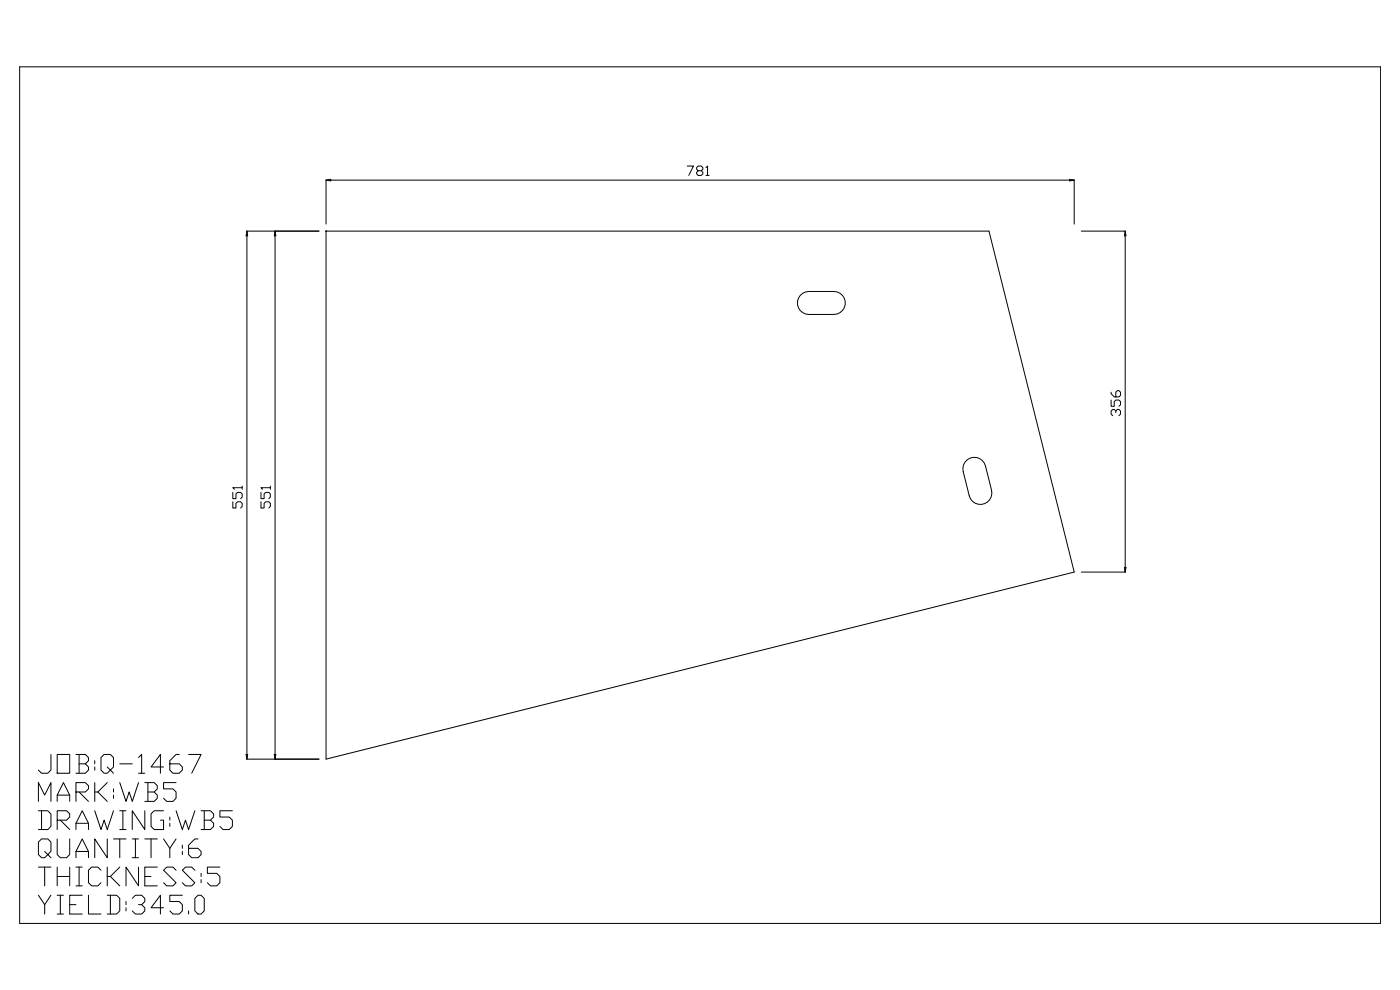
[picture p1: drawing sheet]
<svg xmlns="http://www.w3.org/2000/svg" width="420mm" height="297mm" viewBox="0 0 420 297" stroke-linecap="round" stroke-linejoin="round" font-family="sans-serif">
<g fill="none" stroke="#000" stroke-width=".3">
<path d="M5.9 20h408.1v256.9h-408.1zM97.8 54v13.2M97.8 54h224.3M97.8 54l1.4-.2v.4zM206.1 49.8h1.9l-1.4 2.8M209.4 51.2l-.5-.5v-.4l.5-.5h.9l.5 .5v.4l-.5 .5h-.9l-.5 .5v.4l.5 .5h.9l.5-.5v-.4l-.5-.5M211.7 50.3l.5-.5v2.8M211.7 52.6h1M320.7 53.8l1.4 .2-1.4 .2zM322.1 54v13.2M74 69.3h21.7M74 69.3v158.3"/>
<path d="M74 69.3l.3 1.4h-.5zM82.5 69.3l.2 1.4h-.4zM82.5 69.3v158.3M97.7 69.3h198.9l25.5 102.2-224.3 56.1zM97.8 69.3h.1M97.8 69.3h-.1M324.3 69.3h13.2M337.4 69.3l.3 1.4h-.5zM337.4 69.3v102.2M240 88.6l.7-.7 1.9-.5h7.5a3.4 3.4 0 0 1 3.4 3.4 3.4 3.4 0 0 1-3.4 3.5h-7.5a3.4 3.4 0 0 1-3.1-2 3.4 3.4 0 0 1 .5-3.7zM333.2 120v1.8h1v-1.4l.4-.4h1l.4 .4v1l-.4 .4M333.2 117.6v.5l1 .9h1.4l.4-.5v-.9l-.4-.5h-.5l-.5 .5v1.4"/>
<path d="M290.1 137.9a3.4 3.4 0 0 1 5.4 1.8l1.9 7.3a3.4 3.4 0 0 1-2.6 4.2 3.4 3.4 0 0 1-4.1-2.5l-1.8-7.3a3.4 3.4 0 0 1 1.2-3.5zM334.6 123.7v-.5l-.4-.4h-.5l-.5 .4v1l.5 .4M334.6 123.2l.5-.4h.5l.4 .4v1l-.4 .4M69.8 150.5v1.8h1v-1.4l.4-.4h1l.4 .4v1l-.4 .4M69.8 147.6v1.9h1v-1.4l.4-.5h1l.4 .5v1l-.4 .4M72.6 146.2h-2.8l.5 .5M72.6 145.8v.9M78.3 150.5v1.8h.9v-1.4l.5-.4h.9l.5 .4v1l-.5 .4M78.3 147.6v1.9h.9v-1.4l.5-.5h.9l.5 .5v1l-.5 .4M81.1 146.2h-2.8l.4 .5M81.1 145.8v.9M324.3 171.5h13.2"/>
<path d="M337.2 170.1h.5l-.3 1.4zM15.3 226.2v4.7l-1 1h-1.8l-1-1M17.1 226.2h3.8v5.7h-3.8zM17.1 238.4h3.8M22.8 237.5h2.8l.9-1v-.9l-.9-.9h-2.8v5.6M22.8 226.2h2.8l.9 1v.9l-.9 .9M23.7 229h1.9l.9 1v.9l-.9 1h-2.8M23.7 226.2v5.7M23.7 237.5l2.8 2.8M28.4 228.1v.9M28.4 230v.9M28.4 234.7v5.6"/>
<path d="M29.3 237.5l2.9 2.8M32.2 234.7l-2.9 2.8h-.9M32.2 230l.9 .9-.9 1h-1l-.9-1v-3.7l.9-1h1.9l.9 1v2.8l-.9 .9 .9 1M34 236.5v1M34 238.4v1M35.9 234.7l1.9 5.6 .9-2.8 1 2.8 1.8-5.6M35.9 229h3.8M41.5 227.2l1-1v5.7M41.5 231.9h1.9M43.4 234.7h2.8l1 .9v.9l-1 1M44.4 237.5h1.8l1 .9v1l-1 .9h-2.8M44.4 234.7v5.6"/>
<path d="M49.1 230h-3.8l2.8-3.8v5.7M52.8 234.7h-3.7v1.8h2.8l.9 1v1.9l-.9 .9h-1.9l-.9-.9M53.7 226.2h-.9l-1.9 1.9v2.8l1 1h1.8l1-1v-.9l-1-1h-2.8M56.6 226.2h3.7l-2.8 5.7M73.8 226.2h.5l-.3 1.4zM74 227.6h21.7M82.3 226.2h.4l-.2 1.4zM11.5 243.1h2.8l1 1v3.7l-1 .9h-2.8M11.5 240.3v-5.6l1.9 3.7 1.9-3.7v5.6M12.5 243.1v5.6M13.4 255.3l.9 1-.9 .9h-.9l-1-.9v-3.8l1-.9h1.8l1 .9v2.8l-1 1 1 .9M17.1 251.6v4.7l1 .9h1.9l.9-.9v-4.7"/>
<path d="M17.1 245.9h2.9l.9-.9v-.9l-.9-1h-2.9v5.6M17.1 240.3v-1.9l1.9-3.7 1.9 3.7v1.9M18.1 245.9l2.8 2.8M22.8 257.2v-1.9l1.9-3.7 1.8 3.7v1.9M22.8 248.7v-1.8l1.9-3.8 1.8 3.8v1.8M22.8 255.3h3.7M22.8 246.9h3.7M28.4 243.1l1.9 5.6 .9-2.8 1 2.8 1.8-5.6M32.2 251.6v5.6l-3.8-5.6v5.6M34 251.6h3.8M35.9 251.6v5.6M35.9 243.1h1.9"/>
<path d="M35.9 248.7h1.9M36.9 243.1v5.6M39.7 251.6h1.8M39.7 257.2h1.8M40.6 251.6v5.6M43.4 243.1v5.6l-3.7-5.6v5.6M43.4 251.6h3.8M45.3 251.6v5.6M49.1 251.6l1.8 2.8v2.8M49.1 243.1h-2.9l-.9 1v3.7l.9 .9h2.9v-2.8h-1M50.9 245v.9M50.9 246.9v.9"/>
<path d="M52.8 243.1l1.9 5.6 .9-2.8 1 2.8 1.8-5.6M52.8 251.6l-1.9 2.8M54.7 253.4v1M54.7 255.3v1M59.4 251.6h-1l-1.8 1.8v2.9l.9 .9h1.9l.9-.9v-1l-.9-.9h-2.8M60.3 243.1h2.8l1 1v.9l-1 .9M61.2 245.9h1.9l1 1v.9l-1 .9h-2.8M61.2 243.1v5.6M69.7 243.1h-3.8v1.9h2.9l.9 .9v1.9l-.9 .9h-1.9l-1-.9M11.5 268.4l1.9 2.9v2.8M11.5 260h3.8M13.4 260v5.6"/>
<path d="M15.3 268.4l-1.9 2.9M17.1 268.4h1.9M17.1 274.1h1.9M17.1 260v5.6M17.1 262.8h3.8M18.1 268.4v5.7M20.9 271.3h1.9M20.9 260v5.6M22.8 260h1.9M22.8 265.6h1.9M23.7 260v5.6M24.7 268.4h-3.8v5.7h3.8"/>
<path d="M26.5 268.4v5.7h3.8M30.3 260.9l-1-.9h-1.8l-1 .9v3.8l1 .9h1.8l1-.9M32.2 268.4h2.8l.9 1v3.7l-.9 1h-2.8M32.2 260v5.6M33.1 268.4v5.7M33.1 262.8l2.8 2.8M35.9 260l-2.8 2.8h-.9M37.8 270.3v1M37.8 272.2v.9M39.7 269.4l.9-1h1.9l.9 1v.9l-.9 1h-1M41.5 260v5.6l-3.7-5.6v5.6M42.5 271.3l.9 .9v.9l-.9 1h-1.9l-.9-1"/>
<path d="M43.4 262.8h1.9M47.2 260h-3.8v5.6h3.8M49.1 272.2h-3.8l2.8-3.8v5.7M52.8 260.9l-.9-.9h-1.9l-.9 .9 3.7 3.8-.9 .9h-1.9l-.9-.9M54.7 268.4h-3.8v1.9h2.8l1 1v1.8l-1 1h-1.8l-1-1M56.6 273.1v1M58.4 260.9l-.9-.9h-1.9l-.9 .9 3.7 3.8-.9 .9h-1.9l-.9-.9M59.4 268.4h.9l.9 1v3.7l-.9 1h-.9l-1-1v-3.7zM60.3 261.9v.9M60.3 263.8v.9M65.9 260h-3.7v1.9h2.8l.9 .9v1.9l-.9 .9h-1.9l-.9-.9"/>
</g>
</svg>
